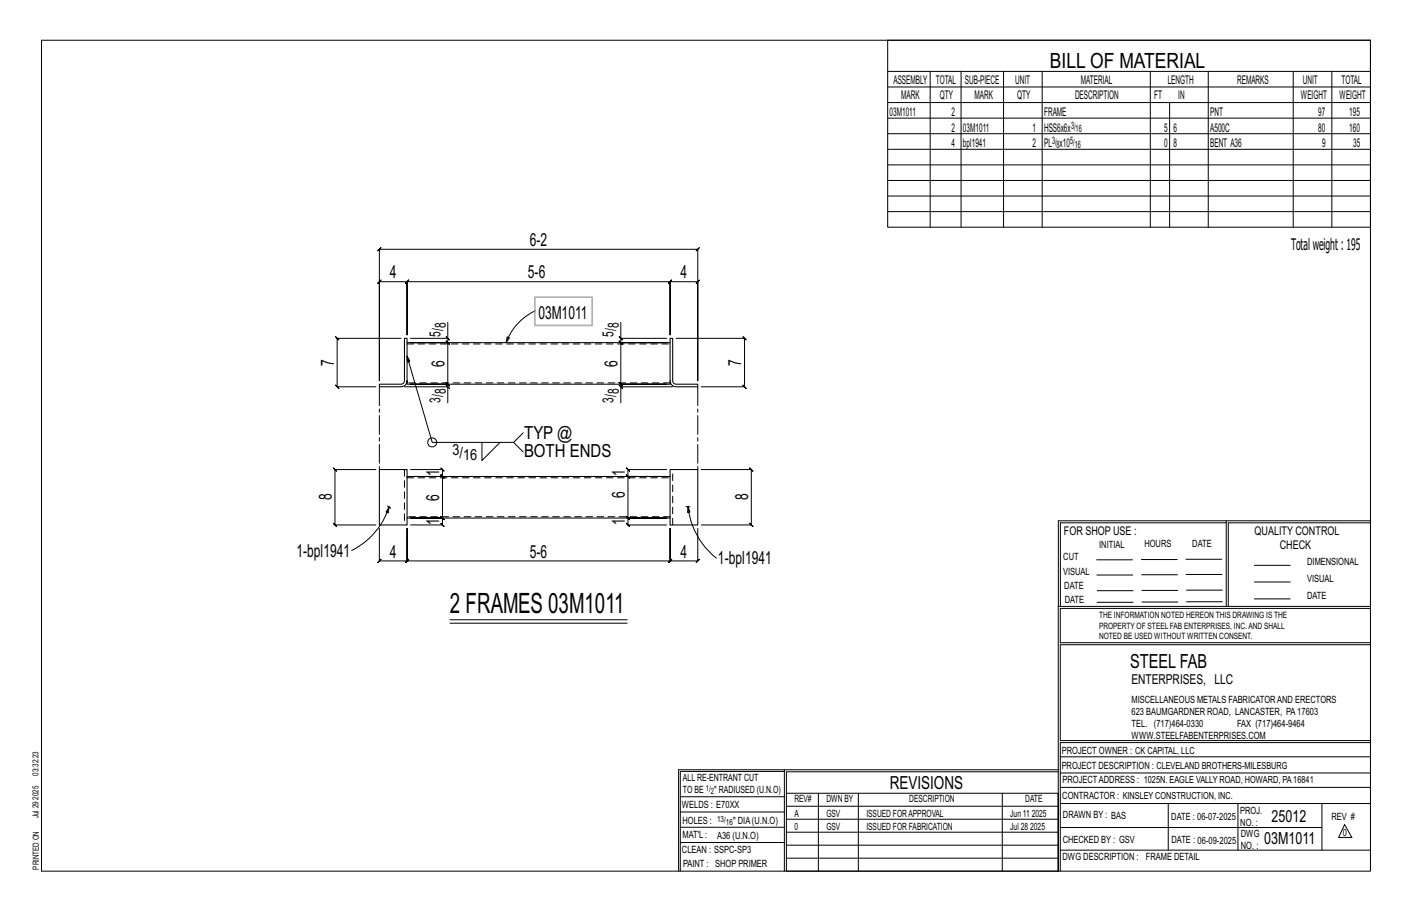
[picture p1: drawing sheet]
<svg xmlns="http://www.w3.org/2000/svg" width="432mm" height="279mm" viewBox="0 0 432 279" stroke-linecap="round" stroke-linejoin="round" font-family="sans-serif">
<defs><g id="words">
<text font-size="8.6" x="137.6" y="187.5">2 FRAMES 03M1011</text>
<text font-size="6.4" x="321.1" y="20.7">BILL OF MATERIAL</text>
<text font-size="5.9" x="345.6" y="204.1">STEEL FAB</text>
<g font-size="5.5">
<text x="162" y="75.2">6-2</text>
<text x="119.2" y="85.1">4</text>
<text x="161.4" y="85.1">5-6</text>
<text x="208.1" y="85.1">4</text>
<text x="164.6" y="97.4">03M1011</text>
<text x="102.1" y="111.9" transform="rotate(-90 102.1 111.9)">7</text>
<text x="135.9" y="112.1" transform="rotate(-90 135.9 112.1)">6</text>
<text x="188.9" y="112.1" transform="rotate(-90 188.9 112.1)">6</text>
<text x="226.7" y="111.9" transform="rotate(-90 226.7 111.9)">7</text>
<text x="160.3" y="134.2">TYP @</text>
<text x="160.3" y="139.8">BOTH ENDS</text>
<text x="134.3" y="145.6" transform="rotate(-90 134.3 145.6)">1</text>
<text x="191" y="145.6" transform="rotate(-90 191 145.6)">1</text>
<text x="101.4" y="152.9" transform="rotate(-90 101.4 152.9)">8</text>
<text x="134.3" y="153" transform="rotate(-90 134.3 153)">6</text>
<text x="191" y="152.2" transform="rotate(-90 191 152.2)">6</text>
<text x="228.8" y="152.8" transform="rotate(-90 228.8 152.8)">8</text>
<text x="134.3" y="160.4" transform="rotate(-90 134.3 160.4)">1</text>
<text x="191" y="160.4" transform="rotate(-90 191 160.4)">1</text>
<text x="90.6" y="170.2">1-bpl1941</text>
<text x="119.2" y="170.5">4</text>
<text x="162" y="170.5">5-6</text>
<text x="208.1" y="170.5">4</text>
<text x="219.6" y="172.5">1-bpl1941</text>
<text x="272.2" y="241.1">REVISIONS</text>
</g>
<g font-size="5.1">
<text x="388.9" y="251.3">25012</text>
<text x="386.6" y="258.1">03M1011</text>
</g>
<text font-size="4.9" x="394.8" y="76.4">Totalweight : 195</text>
<g font-size="4.7">
<text x="136.4" y="100.3" transform="rotate(-90 136.4 100.3)">8</text>
<text x="189.3" y="100.3" transform="rotate(-90 189.3 100.3)">8</text>
<text x="134.7" y="102.9" transform="rotate(-90 134.7 102.9)">5/</text>
<text x="187.6" y="102.9" transform="rotate(-90 187.6 102.9)">5/</text>
<text x="134.7" y="123.1" transform="rotate(-90 134.7 123.1)">3/</text>
<text x="136.4" y="120.5" transform="rotate(-90 136.4 120.5)">8</text>
<text x="187.6" y="123.1" transform="rotate(-90 187.6 123.1)">3/</text>
<text x="189.3" y="120.5" transform="rotate(-90 189.3 120.5)">8</text>
<text x="138.4" y="139.1">3/</text>
<text x="141.6" y="140.7">16</text>
</g>
<text font-size="4.2" x="346" y="209.1">ENTERPRISES, LLC</text>
<g font-size="3.7">
<text x="273.2" y="25.6">ASSEMBLY</text>
<text x="286.2" y="25.6">TOTAL</text>
<text x="295.1" y="25.6">SUB-PIECE</text>
<text x="310.4" y="25.6">UNIT</text>
<text x="330.5" y="25.6">MATERIAL</text>
<text x="357.1" y="25.6">LENGTH</text>
<text x="378.3" y="25.6">REMARKS</text>
<text x="398.4" y="25.6">UNIT</text>
<text x="410.2" y="25.6">TOTAL</text>
<text x="272.1" y="35.5">03M1011</text>
<text x="275.6" y="30.4">MARK</text>
<text x="287.4" y="30.4">QTY</text>
<text x="290.9" y="35.5">2</text>
<text x="298" y="30.4">MARK</text>
<text x="311" y="30.4">QTY</text>
<text x="319.3" y="35.5">FRAME</text>
<text x="328.7" y="30.4">DESCRIPTION</text>
<text x="353" y="30.4">FT</text>
<text x="360.3" y="30.4">IN</text>
<text x="370.1" y="35.5">PNT</text>
<text x="397.8" y="30.4">WEIGHT</text>
<text x="403.2" y="35.5">97</text>
<text x="409.6" y="30.4">WEIGHT</text>
<text x="412.6" y="35.5">195</text>
<text x="290.9" y="40.2">2</text>
<text x="294.5" y="40.2">03M1011</text>
<text x="315.8" y="40.2">1</text>
<text x="319.3" y="40.2">HSS6x6x</text>
<text x="356" y="40.2">5</text>
<text x="358.9" y="40.2">6</text>
<text x="370.1" y="40.2">A500C</text>
<text x="403.2" y="40.2">80</text>
<text x="412.6" y="40.2">160</text>
<text x="290.9" y="45">4</text>
<text x="294.5" y="45">bpl1941</text>
<text x="315.8" y="45">2</text>
<text x="319.3" y="45">PL x10</text>
<text x="356" y="45">0</text>
<text x="358.9" y="45">8</text>
<text x="370.1" y="45">BENT A36</text>
<text x="404.3" y="45">9</text>
<text x="413.8" y="45">35</text>
<text x="325.3" y="163.4">FOR SHOP USE :</text>
<text x="383.7" y="163.4">QUALITY CONTROL</text>
<text x="391.4" y="167.8">CHECK</text>
</g>
<g font-size="3.1">
<text x="327.5" y="39.4">3/</text>
<text x="328.9" y="40.5">16</text>
<text x="321.7" y="44.1">3/</text>
<text x="323.1" y="45.3">8</text>
<text x="327.2" y="44.1">5/</text>
<text x="328.6" y="45.3">16</text>
<text x="336.2" y="167.4">INITIAL</text>
<text x="350" y="167.1">HOURS</text>
<text x="364.6" y="167.2">DATE</text>
<text x="325.2" y="171.3">CUT</text>
<text x="399.8" y="172.8">DIMENSIONAL</text>
<text x="325.1" y="175.8">VISUAL</text>
<text x="399.8" y="177.9">VISUAL</text>
<text x="325.5" y="180">DATE</text>
<text x="325.7" y="184.4">DATE</text>
<text x="399.8" y="183.1">DATE</text>
<text x="346" y="215">MISCELLANEOUS METALS FABRICATORAND ERECTORS</text>
<text x="346" y="218.6">623 BAUMGARDNER ROAD, LANCASTER, PA17603</text>
<text x="346" y="225.8">WWW.STEELFABENTERPRISES.COM</text>
<text x="346" y="222.2">TEL. (717)464-0330</text>
<text x="378.3" y="222.2">FAX (717)464-9464</text>
<text x="324.7" y="230.5">PROJECT OWNER : CK CAPITAL, LLC</text>
<text x="208.8" y="238.8">ALL RE-ENTRANT CUT</text>
<text x="324.7" y="235.1">PROJECT DESCRIPTION : CLEVELAND BROTHERS-MILESBURG</text>
<text x="324.9" y="239.5">PROJECTADDRESS : 1025N. EAGLE VALLY ROAD, HOWARD, PA16841</text>
<text x="208.8" y="242.5">TO BE</text>
<text x="218.4" y="242.5">&quot; RADIUSED (U.N.O)</text>
<text x="242.9" y="245.3">REV#</text>
<text x="252.7" y="245.3">DWN BY</text>
<text x="278.1" y="245.3">DESCRIPTION</text>
<text x="313.5" y="245.3">DATE</text>
<text x="324.9" y="244.2">CONTRACTOR : KINSLEY CONSTRUCTION, INC.</text>
<text x="208.5" y="247">WELDS : E70XX</text>
<text x="208.7" y="251.7">HOLES :</text>
<text x="224.2" y="251.8">&quot; DIA(U.N.O)</text>
<text x="242.9" y="249.9">A</text>
<text x="252.7" y="249.9">GSV</text>
<text x="264.9" y="249.9">ISSUED FORAPPROVAL</text>
<text x="309" y="249.9">Jun 11</text>
<text x="315.5" y="249.9">2025</text>
<text x="325.1" y="250">DRAWN BY : BAS</text>
<text x="358.2" y="250.5">DATE : 06-07-2025</text>
<text x="379.3" y="248.9">PROJ.</text>
<text x="407.2" y="250.5">REV #</text>
<text x="208.7" y="256.3">MAT'L :</text>
<text x="219.3" y="256.4">A36 (U.N.O)</text>
<text x="242.9" y="253.8">0</text>
<text x="252.7" y="253.8">GSV</text>
<text x="264.9" y="253.8">ISSUED FOR FABRICATION</text>
<text x="309" y="253.8">Jul 28</text>
<text x="315" y="253.8">2025</text>
<text x="325" y="257.6">CHECKED BY : GSV</text>
<text x="358.3" y="257.7">DATE : 06-09-2025</text>
<text x="379.3" y="252.5">NO. :</text>
<text x="379.5" y="255.9">DWG</text>
<text x="410.6" y="255.5">0</text>
<text x="208.6" y="260.7">CLEAN : SSPC-SP3</text>
<text x="324.9" y="262.9">DWG DESCRIPTION :</text>
<text x="350.4" y="263">FRAME DETAIL</text>
<text x="379.5" y="259.5">NO. :</text>
<text x="208.9" y="265">PAINT : SHOP PRIMER</text>
</g>
<g font-size="2.7">
<text x="336.1" y="189">THE INFORMATION NOTED HEREON THIS DRAWING IS THE</text>
<text x="336.1" y="195.4">NOTED BE USED WITHOUT WRITTEN CONSENT.</text>
<text x="336.1" y="192.2">PROPERTY OF STEEL FAB ENTERPRISES, INC.AND SHALL</text>
</g>
<g font-size="2.6">
<text x="215.9" y="241.8">1/</text>
<text x="217.4" y="242.7">2</text>
<text x="219.3" y="251.1">13/</text>
<text x="222" y="252.1">16</text>
</g>
<g font-size="2.5">
<text x="11.7" y="237.1" transform="rotate(-90 11.7 237.1)">03:32:23</text>
<text x="11.8" y="244.4" transform="rotate(-90 11.8 244.4)">2025</text>
<text x="11.8" y="250.1" transform="rotate(-90 11.8 250.1)">Jul 29</text>
<text x="11.9" y="265.8" transform="rotate(-90 11.9 265.8)">PRINTED ON</text>
</g>
</g></defs>
<g fill="none" stroke="#000" stroke-width=".31">
<path d="M12.7 12.3h406.4v254h-406.4zM271.5 12.3h147.6v57.2h-147.6zM271.5 21.8h147.6M271.5 26.6h147.6M271.5 31.4h147.6M271.5 36.1h147.6M284.5 21.8v47.7M293.9 21.8v47.7M306.9 21.8v47.7M318.7 21.8v47.7M351.8 21.8v47.7M357.7 31.4v38.1"/>
<path d="M369.5 21.8v47.7M395.5 21.8v47.7M407.3 21.8v47.7M271.5 40.9h147.6M271.5 45.6h147.6M271.5 50.4h147.6M271.5 55.2h147.6M271.5 59.9h147.6M116 76.2l-.5 .5 1-1-.5 .5h97.4l-.5 .5 1-1-.5 .5v40.2v-30.3l.5-.5-1 1 .5-.5h-8.5l.5-.5-1 1 .5-.5v16.3v-16.3l.5-.5-1 1 .5-.5h-80.4l.5-.5-1 1 .5-.5v16.3v-16.3l.5-.5-1 1 .5-.5h-8.5l.5-.5-1 1 .5-.5v30.3zM271.5 64.7h147.6M136.9 98.5v4.9h-11.4M163.7 95a17.3 17.3 0 0 0-8.9 9.7"/>
<path d="M189.8 98.5v4.9h14.1M122.6 103.4h-19.5l-.5-.5 1 1-.5-.5v14.8l-.5-.5 1 1-.5-.5h11.9M123.7 118.2h13.2v4.9M124.5 108.9l.1 1.8 .7-.3-.8-1.5 7.7 26.3h24.9l2.9-2.9M136.4 117.7l1 1zM136.4 102.9l1 1zM136.9 103.4v1.3l-.5-.5 1 1-.5-.5h-11.4h11.4l-.5-.5 1 1-.5-.5v12.7l-.5-.5 1 1-.5-.5h-11.4h11.4l-.5-.5 1 1-.5-.5v.8M155.1 103l.7 .3-1 1.4zM189.3 117.7l1 1zM189.3 102.9l1 1zM189.8 103.4v1.3l-.5-.5 1 1-.5-.5h14.1h-14.1l-.5-.5 1 1-.5-.5v12.7l-.5-.5 1 1-.5-.5h14.1h-14.1l-.5-.5 1 1-.5-.5v.8M205.7 118.2h-15.9v4.9"/>
<path d="M206.8 103.4h20.9l-.5-.5 1 1-.5-.5v14.8l-.5-.5 1 1-.5-.5h-13.3M147.4 135.2v5.6l5.5-5.6M157.1 135.2l2.9 3M115 143.5h-12.6l-.5-.5 1 1-.5-.5v17l-.5-.5 1 1-.5-.5h12.6M118.5 154.6l.5 .4M119 155l-.3 1.8-.7-.3zM119 155a22.9 22.9 0 0 1-11.4 13.3M119 155l.5 .4M125.5 143.5h9.8l-.5-.5 1 1-.5-.5v2.2l-.5-.5 1 1-.5-.5h-9.8h9.8l-.5-.5 1 1-.5-.5v12.7l-.5-.5 1 1-.5-.5h-9.8h9.8l-.5-.5 1 1-.5-.5v2.1l-.5-.5 1 1-.5-.5h-9.8M203.9 143.5h-11.9l-.5-.5 1 1-.5-.5v2.2l-.5-.5 1 1-.5-.5h11.9h-11.9l-.5-.5 1 1-.5-.5v12.7l-.5-.5 1 1-.5-.5h11.9h-11.9l-.5-.5 1 1-.5-.5v2.1l-.5-.5 1 1-.5-.5h11.9M209.8 154.8l.6 .1M210.4 154.9l.6 1.6-.7 .2z"/>
<path d="M210.4 154.9a23.5 23.5 0 0 0 8.6 15.7M210.4 154.9l.6 .1M214.4 143.5h15.4l-.5-.5 1 1-.5-.5v17l-.5-.5 1 1-.5-.5h-15.4M375 159.8h-50.7v25.6M375 159.2h-51.3l-.1 107.1M419.1 159.2h-44.1v26.2M419.1 159.8h-43.5v25.6M116 161.5v10l-.5 .5 1-1-.5 .5h8.5l-.5 .5 1-1-.5 .5v-10v10l-.5 .5 1-1-.5 .5h80.4l-.5 .5 1-1-.5 .5v-10v10l-.5 .5 1-1-.5 .5h8.5l-.5 .5 1-1-.5 .5v-10M335.4 171.1h10.9M335.4 175.8h11M349 171h11M349.1 175.7h11"/>
<path d="M362.7 171h10.9M362.7 175.6h11M383.6 172.8h11M383.6 177.9h11M137.6 189.4h54.2M137.6 190.5h54.2M323.7 185.4h95.4M335.5 184.1h11M335.5 180.6h11M349.2 184h11M349.2 180.5h11M362.9 180.4h10.9"/>
<path d="M362.9 184h10.9M383.6 183.1h11M419.1 186h-94.9v10.5h94.9M419.1 197.1h-94.9v29.3h94.9v.6h-94.9v39.3M239.9 235.8h-31.9v30.5M239.9 235.3h-32.4v31M323.6 235.3h-83.7v31M323.6 235.9h-83.1v6.6M324.2 236.3h94.9M324.2 231.4h94.9M208 252.9h31.9M208 257.5h31.9"/>
<path d="M208 243.6h31.9M208 248.2h31.9M240.5 242.5h83.1v23.8h-83.1zM240.5 258.4h83.1M240.5 254.4h83.1M240.5 250.4h83.1M240.5 246.5h83.1M250.3 242.5v23.8M262.5 242.5v23.8M306.5 242.5v23.8M324.2 253h80.1M324.2 245.6h94.9"/>
<path d="M324.2 259.9h94.9M324.2 240.7h94.9M357.3 245.6v14.3M378.6 245.6v14.3M404.3 245.6v14.3M411.2 252.1l2.2 3.9h-4zM240.5 262.3h83.1"/>
<circle cx="132.2" cy="135.2" r="1.38"/>
</g>
<path d="M124.5 116.4a1.85 1.85 0 0 1-1.9 1.8h-6.6v-.8h6.6l.9-.5 .2-13.5h.8v14h80.4v-1M124.5 104.7h80.4M204.9 103.4h.8l.1 13.5 1 .5h6.6v.8h-6.6a1.85 1.85 0 0 1-1.9-1.8zM124.5 145.7v-2.2h-8.5v17h8.5v-2.1M204.9 145.7v-2.2h8.5v17h-8.5v-14.8h-80.4v12.7h80.4" fill="none" stroke="#000" stroke-width=".32"/>
<path d="M124.5 105.1h80.4M204.9 117h-80.4M123.7 143.5v17M124.5 146.1h80.4M204.9 158h-80.4M205.7 160.5v-17" fill="none" stroke="#000" stroke-width=".31" stroke-dasharray="2 1.4"/>
<path d="M163.6 90.8h17.5v8.7h-17.5z" fill="none" stroke="#f0f" stroke-width=".5"/>
<path d="M116 118.2v25.3M213.4 118.2v25.3" fill="none" stroke="#000" stroke-width=".31" stroke-dasharray="5.8 1 1 1"/>
<use href="#words"/>
</svg>
